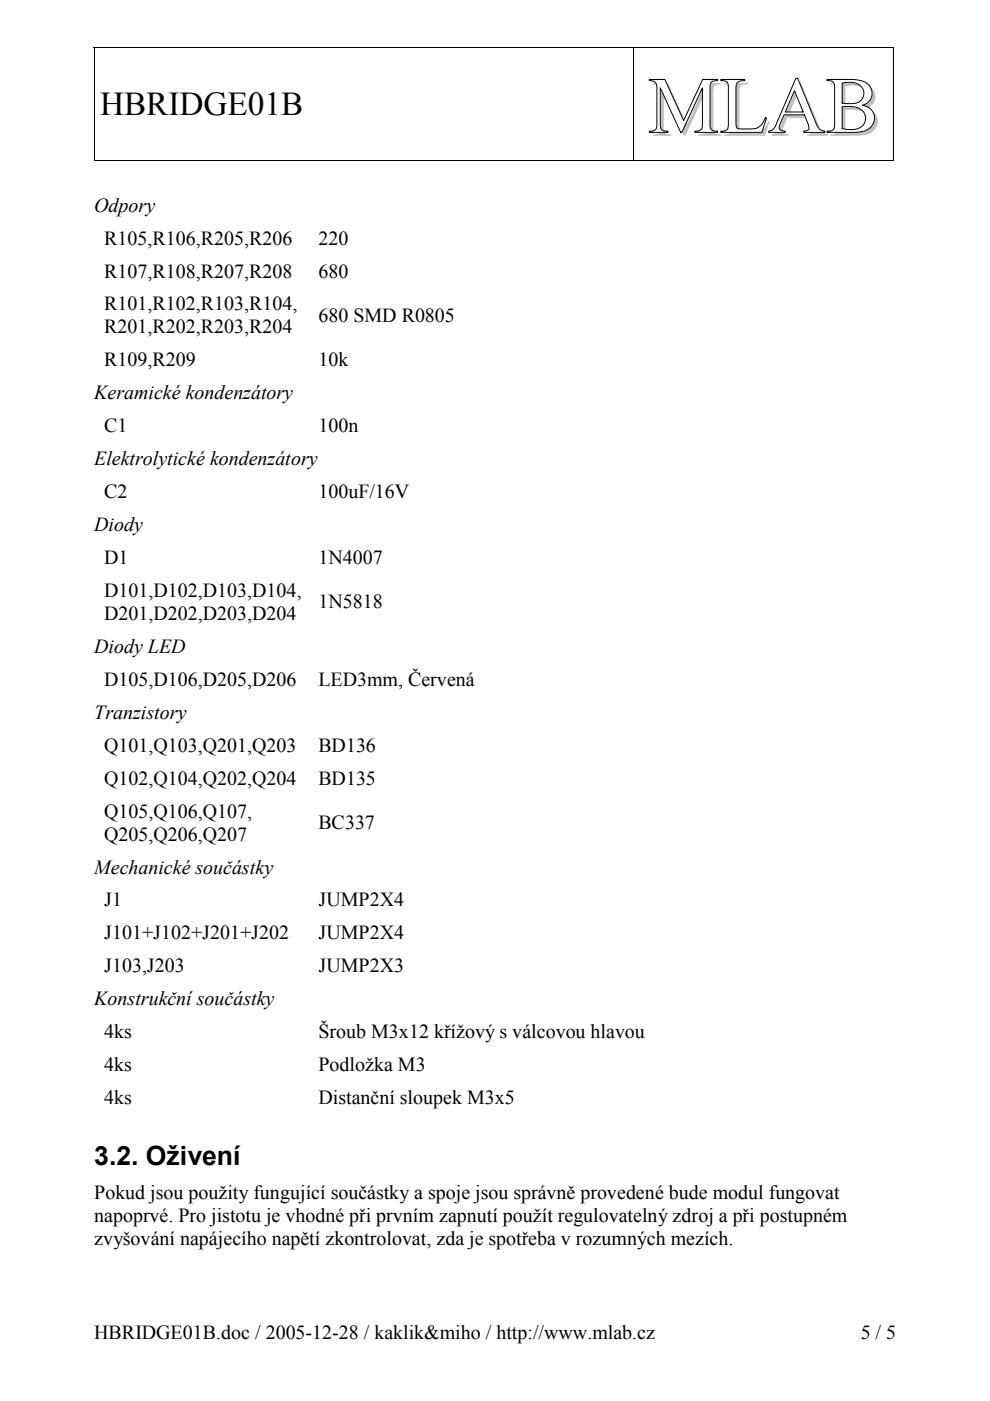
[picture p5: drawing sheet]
<svg xmlns="http://www.w3.org/2000/svg" width="210mm" height="297mm" viewBox="0 0 210 297" stroke-linecap="round" stroke-linejoin="round" font-family="sans-serif">
<defs><g id="words">
<text font-size="16.9" fill="#c0c0c0" x="138.1" y="28.8">MLAB</text>
<text font-size="7.1" x="21.2" y="24.5">HBRIDGE01B</text>
<text font-size="5.6" x="20" y="247.1">3.2. Oživení</text>
<g font-size="4.2">
<text x="20" y="44.9">Odpory</text>
<text x="22.1" y="51.9">R105,R106,R205,R206</text>
<text x="67.5" y="51.9">220</text>
<text x="22.1" y="58.8">R107,R108,R207,R208</text>
<text x="67.5" y="58.8">680</text>
<text x="22.1" y="65.8">R101,R102,R103,R104,</text>
<text x="22.1" y="70.7">R201,R202,R203,R204</text>
<text x="67.5" y="68.2">680 SMD R0805</text>
<text x="22.1" y="77.7">R109,R209</text>
<text x="67.5" y="77.7">10k</text>
<text x="20" y="84.7">Keramické kondenzátory</text>
<text x="22.1" y="91.7">C1</text>
<text x="67.5" y="91.7">100n</text>
<text x="20" y="98.6">Elektrolytické kondenzátory</text>
<text x="22.1" y="105.6">C2</text>
<text x="67.5" y="105.6">100uF/16V</text>
<text x="20" y="112.6">Diody</text>
<text x="22.1" y="119.6">D1</text>
<text x="67.5" y="119.6">1N4007</text>
<text x="22.1" y="126.6">D101,D102,D103,D104,</text>
<text x="22.1" y="131.4">D201,D202,D203,D204</text>
<text x="67.5" y="129">1N5818</text>
<text x="20" y="138.4">Diody LED</text>
<text x="22.1" y="145.4">D105,D106,D205,D206</text>
<text x="67.5" y="145.4">LED3mm, Červená</text>
<text x="20" y="152.4">Tranzistory</text>
<text x="22.1" y="159.4">Q101,Q103,Q201,Q203</text>
<text x="67.5" y="159.4">BD136</text>
<text x="22.1" y="166.4">Q102,Q104,Q202,Q204</text>
<text x="67.5" y="166.4">BD135</text>
<text x="22.1" y="173.4">Q105,Q106,Q107,</text>
<text x="22.1" y="178.2">Q205,Q206,Q207</text>
<text x="67.5" y="175.8">BC337</text>
<text x="20" y="185.2">Mechanické součástky</text>
<text x="22.1" y="192.2">J1</text>
<text x="67.5" y="192.2">JUMP2X4</text>
<text x="22.1" y="199.2">J101+J102+J201+J202</text>
<text x="67.5" y="199.2">JUMP2X4</text>
<text x="22.1" y="206.2">J103,J203</text>
<text x="67.5" y="206.2">JUMP2X3</text>
<text x="20" y="213.1">Konstrukční součástky</text>
<text x="22.1" y="220.1">4ks</text>
<text x="67.5" y="220.1">Šroub M3x12 křížový s válcovou hlavou</text>
<text x="22.1" y="227.1">4ks</text>
<text x="67.5" y="227.1">Podložka M3</text>
<text x="22.1" y="234.1">4ks</text>
<text x="67.5" y="234.1">Distanční sloupek M3x5</text>
<text x="20" y="254.3">Pokud jsou použity fungující součástky a spoje jsou správně provedené bude modul fungovat</text>
<text x="20" y="259.1">napoprvé. Pro jistotu je vhodné při prvním zapnutí použít regulovatelný zdroj a při postupném</text>
<text x="20" y="264">zvyšování napájecího napětí zkontrolovat, zda je spotřeba v rozumných mezích.</text>
<text x="20" y="283.8">HBRIDGE01B.doc / 2005-12-28 / kaklik&amp;miho / http://www.mlab.cz</text>
<text x="182.5" y="283.8">5 / 5</text>
</g>
</g></defs>
<path d="M137.7 16.8h3.3l3.9 8.8 4.1-8.8h3.1v.3a1.21 1.21 0 0 0-1.6 1.3v8.2a1.2 1.2 0 0 0 1.6 1.2v.3h-4.8v-.3a1.18 1.18 0 0 0 1.6-1.3v-7.9l-4.3 9.5h-.3l-4.3-9.5v8a1.2 1.2 0 0 0 1.6 1.2v.3h-3.9v-.3a1.21 1.21 0 0 0 1.6-1.3v-8a1.3 1.3 0 0 0-1.6-1.4z" fill="none" stroke="#000" stroke-width=".21"/>
<g fill="#fff">
<path d="M152.8 16.9h5.1z"/>
<path d="M152.8 16.9l5.1 .1z"/>
<path d="M152.8 17h5.1z"/>
<path d="M152.8 17l5.1 .1z"/>
<path d="M152.8 17.1h5.1z"/>
<path d="M153.2 17.1l4.3 .1z"/>
<path d="M153.5 17.2h3.6z"/>
<path d="M153.8 17.2l3.1 .1z"/>
<path d="M153.9 17.3h2.9z"/>
<path d="M154 17.3h2.7z"/>
<path d="M154 17.3l2.6 .1z"/>
<path d="M154.1 17.4h2.4z"/>
<path d="M154.1 17.4l2.4 .1z"/>
<path d="M154.2 17.5h2.2z"/>
<path d="M154.3 17.5l2 .1z"/>
<path d="M154.3 17.6h2z"/>
<path d="M154.3 17.6l2 .1z"/>
<path d="M154.3 17.7h2z"/>
<path d="M154.3 17.7l1.9 .1z"/>
<path d="M154.3 17.8h1.9z"/>
<path d="M154.3 17.8l1.9 .1z"/>
<path d="M154.3 17.9h1.8z"/>
<path d="M154.4 17.9l1.7 .1z"/>
<path d="M154.4 18h1.7z"/>
<path d="M154.4 18l1.7 .1z"/>
<path d="M154.4 18.1h1.7z"/>
<path d="M154.4 18.1l1.7 .1z"/>
<path d="M154.4 18.2h1.7z"/>
<path d="M154.4 18.2l1.7 .1z"/>
<path d="M154.4 18.3h1.7z"/>
<path d="M154.4 18.3l1.7 .1z"/>
<path d="M154.4 18.4h1.7z"/>
<path d="M154.4 18.4h1.6z"/>
<path d="M154.4 18.4l1.6 .1z"/>
<path d="M154.4 18.5h1.6z"/>
<path d="M154.4 18.5l1.6 .1z"/>
<path d="M154.4 18.6h1.6z"/>
<path d="M154.4 18.6l1.6 .1z"/>
<path d="M154.4 18.7h1.6z"/>
<path d="M154.4 18.7l1.6 .1z"/>
<path d="M154.4 18.8h1.6z"/>
<path d="M154.4 18.8l1.6 .1z"/>
<path d="M154.4 18.9h1.6z"/>
<path d="M154.4 18.9l1.6 .1z"/>
<path d="M154.4 19h1.6z"/>
<path d="M154.4 19l1.6 .1z"/>
<path d="M154.4 19.1h1.6z"/>
<path d="M154.4 19.1l1.6 .1z"/>
<path d="M154.4 19.2h1.6z"/>
<path d="M154.4 19.2l1.6 .1z"/>
<path d="M154.4 19.3h1.6z"/>
<path d="M154.4 19.3l1.6 .1z"/>
<path d="M154.4 19.4h1.6z"/>
<path d="M154.4 19.4l1.6 .1z"/>
<path d="M154.4 19.5h1.6z"/>
<path d="M154.4 19.5l1.6 .1z"/>
<path d="M154.4 19.6h1.6z"/>
<path d="M154.4 19.6l1.6 .1z"/>
<path d="M154.4 19.7h1.6z"/>
<path d="M154.4 19.7l1.6 .1z"/>
<path d="M154.4 19.8h1.6z"/>
<path d="M154.4 19.8l1.6 .1z"/>
<path d="M154.4 19.9h1.6z"/>
<path d="M154.4 19.9l1.6 .1z"/>
<path d="M154.4 20h1.6z"/>
<path d="M154.4 20l1.6 .1z"/>
<path d="M154.4 20.1h1.6z"/>
<path d="M154.4 20.1l1.6 .1z"/>
<path d="M154.4 20.2h1.6z"/>
<path d="M154.4 20.2l1.6 .1z"/>
<path d="M154.4 20.3h1.6z"/>
<path d="M154.4 20.3l1.6 .1z"/>
<path d="M154.4 20.4h1.6z"/>
<path d="M154.4 20.4l1.6 .1z"/>
<path d="M154.4 20.5h1.6z"/>
<path d="M154.4 20.5l1.6 .1z"/>
<path d="M154.4 20.6h1.6z"/>
<path d="M154.4 20.6l1.6 .1z"/>
<path d="M154.4 20.7h1.6z"/>
<path d="M154.4 20.7l1.6 .1z"/>
<path d="M154.4 20.8h1.6z"/>
<path d="M154.4 20.8l1.6 .1z"/>
<path d="M154.4 20.9h1.6z"/>
<path d="M154.4 20.9l1.6 .1z"/>
<path d="M154.4 21h1.6z"/>
<path d="M154.4 21l1.6 .1z"/>
<path d="M154.4 21.1h1.6z"/>
<path d="M154.4 21.1l1.6 .1z"/>
<path d="M154.4 21.2h1.6z"/>
<path d="M154.4 21.2l1.6 .1z"/>
<path d="M154.4 21.3h1.6z"/>
<path d="M154.4 21.3l1.6 .1z"/>
<path d="M154.4 21.4h1.6z"/>
<path d="M154.4 21.4l1.6 .1z"/>
<path d="M154.4 21.5h1.6z"/>
<path d="M154.4 21.5l1.6 .1z"/>
<path d="M154.4 21.6h1.6z"/>
<path d="M154.4 21.6l1.6 .1z"/>
<path d="M154.4 21.7h1.6z"/>
<path d="M154.4 21.7l1.6 .1z"/>
<path d="M154.4 21.8h1.6z"/>
<path d="M154.4 21.8l1.6 .1z"/>
<path d="M154.4 21.9h1.6z"/>
<path d="M154.4 21.9l1.6 .1z"/>
<path d="M154.4 22h1.6z"/>
<path d="M154.4 22l1.6 .1z"/>
<path d="M154.4 22.1h1.6z"/>
<path d="M154.4 22.1l1.6 .1z"/>
<path d="M154.4 22.2h1.6z"/>
<path d="M154.4 22.2l1.6 .1z"/>
<path d="M154.4 22.3h1.6z"/>
<path d="M154.4 22.3l1.6 .1z"/>
<path d="M154.4 22.4h1.6z"/>
<path d="M154.4 22.4l1.6 .1z"/>
<path d="M154.4 22.5h1.6z"/>
<path d="M154.4 22.5l1.6 .1z"/>
<path d="M154.4 22.6h1.6z"/>
<path d="M154.4 22.6l1.6 .1z"/>
<path d="M154.4 22.7h1.6z"/>
<path d="M154.4 22.7l1.6 .1z"/>
<path d="M154.4 22.8h1.6z"/>
<path d="M154.4 22.8l1.6 .1z"/>
<path d="M154.4 22.9h1.6z"/>
<path d="M154.4 22.9l1.6 .1z"/>
<path d="M154.4 23h1.6z"/>
<path d="M154.4 23l1.6 .1z"/>
<path d="M154.4 23.1h1.6z"/>
<path d="M154.4 23.1l1.6 .1z"/>
<path d="M154.4 23.2h1.6z"/>
<path d="M154.4 23.2l1.6 .1z"/>
<path d="M154.4 23.3h1.6z"/>
<path d="M154.4 23.3l1.6 .1z"/>
<path d="M154.4 23.4h1.6z"/>
<path d="M154.4 23.4l1.6 .1z"/>
<path d="M154.4 23.5h1.6z"/>
<path d="M154.4 23.5l1.6 .1z"/>
<path d="M154.4 23.6h1.6z"/>
<path d="M154.4 23.6l1.6 .1z"/>
<path d="M154.4 23.7h1.6z"/>
<path d="M154.4 23.7l1.6 .1z"/>
<path d="M154.4 23.8h1.6z"/>
<path d="M154.4 23.8l1.6 .1z"/>
<path d="M154.4 23.9h1.6z"/>
<path d="M154.4 23.9l1.6 .1z"/>
<path d="M154.4 24h1.6z"/>
<path d="M154.4 24l1.6 .1z"/>
<path d="M154.4 24.1h1.6z"/>
<path d="M154.4 24.1l1.6 .1z"/>
<path d="M154.4 24.2h1.6z"/>
<path d="M154.4 24.2l1.6 .1z"/>
<path d="M154.4 24.3h1.6z"/>
<path d="M154.4 24.3l1.6 .1z"/>
<path d="M154.4 24.4h1.6z"/>
<path d="M154.4 24.4l1.6 .1z"/>
<path d="M154.4 24.5h1.6z"/>
<path d="M154.4 24.5l1.6 .1z"/>
<path d="M154.4 24.6h1.6z"/>
<path d="M154.4 24.6l1.6 .1z"/>
<path d="M154.4 24.7h1.6z"/>
<path d="M154.4 24.7l1.6 .1z"/>
<path d="M154.4 24.8h1.6z"/>
<path d="M154.4 24.8l1.6 .1z"/>
<path d="M154.4 24.9h1.6z"/>
<path d="M154.4 24.9l1.6 .1z"/>
<path d="M154.4 25h1.6z"/>
<path d="M154.4 25l1.6 .1z"/>
<path d="M162.3 25l.2 .1z"/>
<path d="M154.4 25.1h1.6z"/>
<path d="M162.2 25.1h.3z"/>
<path d="M154.4 25.1l1.6 .1z"/>
<path d="M162.2 25.1l.3 .1z"/>
<path d="M154.4 25.2h1.6z"/>
<path d="M162.2 25.2h.3z"/>
<path d="M154.4 25.2l1.6 .1z"/>
<path d="M162.2 25.2l.3 .1z"/>
<path d="M154.4 25.3h1.6z"/>
<path d="M162.1 25.3h.3z"/>
<path d="M154.4 25.3l1.6 .1z"/>
<path d="M162.1 25.3l.3 .1z"/>
<path d="M154.4 25.4h1.6z"/>
<path d="M162.1 25.4h.3z"/>
<path d="M154.4 25.4l1.6 .1z"/>
<path d="M162.1 25.4l.3 .1z"/>
<path d="M154.4 25.5h1.6z"/>
<path d="M162.1 25.5h.3z"/>
<path d="M162.1 25.5h.2z"/>
<path d="M154.4 25.5l1.6 .1z"/>
<path d="M162 25.5l.3 .1z"/>
<path d="M154.4 25.6h1.6z"/>
<path d="M162 25.6h.3z"/>
<path d="M154.4 25.6l1.6 .1z"/>
<path d="M162 25.6l.3 .1z"/>
<path d="M154.4 25.7h1.6z"/>
<path d="M162 25.7h.3z"/>
<path d="M154.4 25.7l1.6 .1z"/>
<path d="M161.9 25.7l.4 .1z"/>
<path d="M154.4 25.8h1.6z"/>
<path d="M161.9 25.8h.4z"/>
<path d="M154.4 25.8l1.6 .1z"/>
<path d="M161.9 25.8l.4 .1z"/>
<path d="M154.4 25.9h1.6z"/>
<path d="M161.8 25.9h.5z"/>
<path d="M154.4 25.9l1.6 .1z"/>
<path d="M161.8 25.9l.4 .1z"/>
<path d="M154.4 26h1.6z"/>
<path d="M161.8 26h.4z"/>
<path d="M154.4 26l1.6 .1z"/>
<path d="M161.8 26l.4 .1z"/>
<path d="M154.4 26.1h1.6z"/>
<path d="M161.8 26.1h.4z"/>
<path d="M161.7 26.1h.5z"/>
<path d="M154.4 26.1l1.6 .1z"/>
<path d="M161.7 26.1l.5 .1z"/>
<path d="M154.4 26.2h1.6z"/>
<path d="M161.7 26.2h.4z"/>
<path d="M154.4 26.2l1.6 .1z"/>
<path d="M161.6 26.2l.5 .1z"/>
<path d="M154.4 26.3h1.6z"/>
<path d="M161.6 26.3h.5z"/>
<path d="M154.4 26.3l1.6 .1z"/>
<path d="M161.6 26.3l.5 .1z"/>
<path d="M154.4 26.4h1.6z"/>
<path d="M161.5 26.4h.6z"/>
<path d="M154.4 26.4l1.6 .1z"/>
<path d="M161.5 26.4l.6 .1z"/>
<path d="M154.4 26.5h1.6z"/>
<path d="M161.5 26.5h.6z"/>
<path d="M154.4 26.5l1.7 .1z"/>
<path d="M161.4 26.5l.7 .1z"/>
<path d="M154.4 26.6h1.7z"/>
<path d="M161.4 26.6h.7z"/>
<path d="M161.3 26.6h.7z"/>
<path d="M154.4 26.6l1.7 .1z"/>
<path d="M161.2 26.6l.8 .1z"/>
<path d="M154.4 26.7h1.7z"/>
<path d="M161.2 26.7h.8z"/>
<path d="M154.4 26.7l1.7 .1z"/>
<path d="M161.2 26.7l.8 .1z"/>
<path d="M154.4 26.8h1.7z"/>
<path d="M161.1 26.8h.9z"/>
<path d="M154.4 26.8l1.7 .1z"/>
<path d="M161 26.8l1 .1z"/>
<path d="M154.4 26.9h1.7z"/>
<path d="M161 26.9h.9z"/>
<path d="M154.4 26.9l1.8 .1z"/>
<path d="M160.9 26.9l1 .1z"/>
<path d="M154.4 27h1.8z"/>
<path d="M160.8 27h1.1z"/>
<path d="M154.4 27l1.8 .1z"/>
<path d="M160.7 27l1.2 .1z"/>
<path d="M154.3 27.1h1.9z"/>
<path d="M160.7 27.1h1.2z"/>
<path d="M154.3 27.1l2 .1z"/>
<path d="M160.6 27.1l1.2 .1z"/>
<path d="M154.3 27.2h2z"/>
<path d="M160.5 27.2h1.3z"/>
<path d="M160.4 27.2h1.4z"/>
<path d="M154.3 27.2l2.1 .1z"/>
<path d="M160.2 27.2l1.6 .1z"/>
<path d="M154.3 27.3h2.2z"/>
<path d="M160.1 27.3h1.7z"/>
<path d="M154.3 27.3l2.3 .1z"/>
<path d="M159.7 27.3l2.1 .1z"/>
<path d="M154.3 27.4h7.5z"/>
<path d="M154.2 27.4l7.6 .1z"/>
<path d="M154.2 27.5h7.6z"/>
<path d="M154.2 27.5h7.5z"/>
<path d="M154.1 27.5l7.6 .1z"/>
<path d="M154.1 27.6h7.6z"/>
<path d="M154 27.6l7.7 .1z"/>
<path d="M153.9 27.7h7.8z"/>
<path d="M153.8 27.7h7.9z"/>
<path d="M153.7 27.7l8 .1z"/>
<path d="M153.6 27.8h8z"/>
<path d="M152.8 27.8l8.8 .1z"/>
<path d="M152.8 27.9h8.8z"/>
<path d="M152.8 27.9l8.8 .1z"/>
<path d="M152.8 28h8.8z"/>
<path d="M152.8 28l8.7 .1z"/>
</g>
<path d="M152.8 16.8h5.1v.3a1.43 1.43 0 0 0-1.9 1.4v7.9l.2 .6 .3 .3h.4h2.3a2.98 2.98 0 0 0 3.1-2.3h.2l-1 3.1h-8.7v-.3a1.18 1.18 0 0 0 1.6-1.3v-8.2a1.2 1.2 0 0 0-1.6-1.2z" fill="none" stroke="#000" stroke-width=".21"/>
<g fill="#fff">
<path d="M168.7 16.6l.4 .1z"/>
<path d="M168.7 16.7h.4z"/>
<path d="M168.7 16.7h.5z"/>
<path d="M168.7 16.7l.5 .1z"/>
<path d="M168.7 16.8h.5z"/>
<path d="M168.7 16.8l.5 .1z"/>
<path d="M168.6 16.9h.6z"/>
<path d="M168.6 16.9l.6 .1z"/>
<path d="M168.6 17h.6z"/>
<path d="M168.6 17h.7z"/>
<path d="M168.6 17l.7 .1z"/>
<path d="M168.5 17.1h.8z"/>
<path d="M168.5 17.1l.8 .1z"/>
<path d="M168.5 17.2h.8z"/>
<path d="M168.5 17.2l.9 .1z"/>
<path d="M168.5 17.3h.9z"/>
<path d="M168.4 17.3h1z"/>
<path d="M168.4 17.3l1 .1z"/>
<path d="M168.4 17.4h1z"/>
<path d="M168.4 17.4l1.1 .1z"/>
<path d="M168.4 17.5h1.1z"/>
<path d="M168.4 17.5l1.1 .1z"/>
<path d="M168.3 17.6h1.2z"/>
<path d="M168.3 17.6l1.2 .1z"/>
<path d="M168.3 17.7h1.2z"/>
<path d="M168.3 17.7l1.3 .1z"/>
<path d="M168.2 17.8h1.4z"/>
<path d="M168.2 17.8l1.4 .1z"/>
<path d="M168.2 17.9h1.4z"/>
<path d="M168.2 17.9l1.5 .1z"/>
<path d="M168.1 18h1.6z"/>
<path d="M168.1 18l1.6 .1z"/>
<path d="M168.1 18.1h1.6z"/>
<path d="M168.1 18.1l1.7 .1z"/>
<path d="M168.1 18.2h1.7z"/>
<path d="M168.1 18.2l1.7 .1z"/>
<path d="M168 18.3h1.8z"/>
<path d="M168 18.3l1.8 .1z"/>
<path d="M168 18.4h1.8z"/>
<path d="M168 18.4l1.9 .1z"/>
<path d="M167.9 18.5h2z"/>
<path d="M167.9 18.5l2 .1z"/>
<path d="M167.9 18.6h2z"/>
<path d="M167.9 18.6l2.1 .1z"/>
<path d="M167.9 18.7h2.1z"/>
<path d="M167.9 18.7l2.1 .1z"/>
<path d="M167.8 18.8h2.2z"/>
<path d="M167.8 18.8l2.2 .1z"/>
<path d="M167.8 18.9h2.3z"/>
<path d="M167.8 18.9l2.3 .1z"/>
<path d="M167.7 19h2.4z"/>
<path d="M167.7 19l2.4 .1z"/>
<path d="M167.7 19.1h2.4z"/>
<path d="M167.7 19.1l2.4 .1z"/>
<path d="M167.6 19.2h2.6z"/>
<path d="M167.6 19.2l2.6 .1z"/>
<path d="M167.6 19.3h2.6z"/>
<path d="M167.6 19.3l.8 .1z"/>
<path d="M168.5 19.3l1.7 .1z"/>
<path d="M167.6 19.4h.8z"/>
<path d="M168.5 19.4h1.8z"/>
<path d="M167.6 19.4l.8 .1z"/>
<path d="M168.5 19.4l1.8 .1z"/>
<path d="M167.5 19.5h.9z"/>
<path d="M168.5 19.5h1.8z"/>
<path d="M167.5 19.5h.8z"/>
<path d="M167.5 19.5l.8 .1z"/>
<path d="M168.6 19.5l1.7 .1z"/>
<path d="M167.5 19.6h.8z"/>
<path d="M168.6 19.6h1.7z"/>
<path d="M167.5 19.6l.8 .1z"/>
<path d="M168.6 19.6l1.7 .1z"/>
<path d="M167.4 19.7h.9z"/>
<path d="M168.6 19.7h1.7z"/>
<path d="M167.4 19.7h.8z"/>
<path d="M168.7 19.7h1.7z"/>
<path d="M167.4 19.7l.8 .1z"/>
<path d="M168.7 19.7l1.7 .1z"/>
<path d="M167.4 19.8h.8z"/>
<path d="M168.7 19.8h1.7z"/>
<path d="M167.4 19.8l.8 .1z"/>
<path d="M168.7 19.8l1.7 .1z"/>
<path d="M167.3 19.9h.9z"/>
<path d="M168.7 19.9h1.8z"/>
<path d="M167.3 19.9l.8 .1z"/>
<path d="M168.7 19.9l1.8 .1z"/>
<path d="M167.3 20h.8z"/>
<path d="M168.7 20h1.8z"/>
<path d="M167.3 20l.8 .1z"/>
<path d="M168.8 20l1.7 .1z"/>
<path d="M167.3 20.1h.8z"/>
<path d="M168.8 20.1h1.8z"/>
<path d="M167.3 20.1l.8 .1z"/>
<path d="M168.8 20.1l1.8 .1z"/>
<path d="M167.2 20.2h.9z"/>
<path d="M168.8 20.2h1.8z"/>
<path d="M167.2 20.2l.8 .1z"/>
<path d="M168.8 20.2l1.8 .1z"/>
<path d="M167.2 20.3h.8z"/>
<path d="M168.9 20.3h1.7z"/>
<path d="M167.1 20.3l.9 .1z"/>
<path d="M168.9 20.3l1.7 .1z"/>
<path d="M167.1 20.4h.8z"/>
<path d="M168.9 20.4h1.7z"/>
<path d="M167.1 20.4l.8 .1z"/>
<path d="M169 20.4l1.7 .1z"/>
<path d="M167.1 20.5h.8z"/>
<path d="M169 20.5h1.7z"/>
<path d="M167.1 20.5l.8 .1z"/>
<path d="M169 20.5l1.7 .1z"/>
<path d="M167 20.6h.9z"/>
<path d="M169 20.6h1.7z"/>
<path d="M167 20.6l.9 .1z"/>
<path d="M169 20.6l1.8 .1z"/>
<path d="M167 20.7h.8z"/>
<path d="M169 20.7h1.8z"/>
<path d="M167 20.7l.8 .1z"/>
<path d="M169 20.7l1.8 .1z"/>
<path d="M167 20.8h.8z"/>
<path d="M169.1 20.8h1.7z"/>
<path d="M169.1 20.8h1.8z"/>
<path d="M166.9 20.8l.9 .1z"/>
<path d="M169.1 20.8l1.8 .1z"/>
<path d="M166.9 20.9h.8z"/>
<path d="M169.1 20.9h1.8z"/>
<path d="M166.9 20.9l.8 .1z"/>
<path d="M169.1 20.9l1.8 .1z"/>
<path d="M166.9 21h.8z"/>
<path d="M169.2 21h1.7z"/>
<path d="M166.9 21l.8 .1z"/>
<path d="M169.2 21l1.7 .1z"/>
<path d="M166.8 21.1h.9z"/>
<path d="M169.2 21.1h1.7z"/>
<path d="M166.8 21.1h.8z"/>
<path d="M166.8 21.1l.8 .1z"/>
<path d="M169.2 21.1l1.8 .1z"/>
<path d="M166.8 21.2h.8z"/>
<path d="M169.2 21.2h1.8z"/>
<path d="M166.8 21.2l.8 .1z"/>
<path d="M169.2 21.2l1.8 .1z"/>
<path d="M166.8 21.3h.8z"/>
<path d="M169.3 21.3h1.7z"/>
<path d="M166.8 21.3l.8 .1z"/>
<path d="M169.3 21.3l1.7 .1z"/>
<path d="M166.7 21.4h.9z"/>
<path d="M169.3 21.4h1.8z"/>
<path d="M166.7 21.4h.8z"/>
<path d="M166.7 21.4l.8 .1z"/>
<path d="M169.3 21.4l1.8 .1z"/>
<path d="M166.7 21.5h.8z"/>
<path d="M169.4 21.5h1.7z"/>
<path d="M166.7 21.5l.8 .1z"/>
<path d="M169.4 21.5l1.7 .1z"/>
<path d="M166.6 21.6h.8z"/>
<path d="M169.4 21.6h1.8z"/>
<path d="M166.6 21.6l.8 .1z"/>
<path d="M169.4 21.6l1.8 .1z"/>
<path d="M166.6 21.7h.8z"/>
<path d="M169.4 21.7h1.8z"/>
<path d="M169.5 21.7h1.7z"/>
<path d="M166.5 21.7l.9 .1z"/>
<path d="M169.5 21.7l1.7 .1z"/>
<path d="M166.5 21.8h.8z"/>
<path d="M169.5 21.8h1.7z"/>
<path d="M166.5 21.8l.8 .1z"/>
<path d="M169.5 21.8l1.7 .1z"/>
<path d="M166.5 21.9h.8z"/>
<path d="M169.5 21.9h1.8z"/>
<path d="M166.5 21.9l.8 .1z"/>
<path d="M169.5 21.9l1.8 .1z"/>
<path d="M166.5 22h.8z"/>
<path d="M169.6 22h1.7z"/>
<path d="M166.4 22l.9 .1z"/>
<path d="M169.6 22l1.7 .1z"/>
<path d="M166.4 22.1h.8z"/>
<path d="M169.6 22.1h1.8z"/>
<path d="M166.4 22.1l.8 .1z"/>
<path d="M169.6 22.1l1.8 .1z"/>
<path d="M166.4 22.2h.8z"/>
<path d="M169.6 22.2h1.8z"/>
<path d="M169.7 22.2h1.7z"/>
<path d="M166.3 22.2l.8 .1z"/>
<path d="M169.7 22.2l1.7 .1z"/>
<path d="M166.3 22.3h.8z"/>
<path d="M169.7 22.3h1.7z"/>
<path d="M166.3 22.3l.8 .1z"/>
<path d="M169.7 22.3l1.7 .1z"/>
<path d="M166.3 22.4h.8z"/>
<path d="M169.7 22.4h1.8z"/>
<path d="M166.3 22.4l.8 .1z"/>
<path d="M169.8 22.4l1.7 .1z"/>
<path d="M166.2 22.5h.8z"/>
<path d="M169.8 22.5h1.7z"/>
<path d="M166.2 22.5l.8 .1z"/>
<path d="M169.8 22.5l1.7 .1z"/>
<path d="M166.2 22.6h.8z"/>
<path d="M169.8 22.6h1.8z"/>
<path d="M166.2 22.6l.8 .1z"/>
<path d="M169.8 22.6l1.8 .1z"/>
<path d="M166.2 22.7h.8z"/>
<path d="M169.8 22.7h1.8z"/>
<path d="M166.2 22.7l.8 .1z"/>
<path d="M169.9 22.7l1.7 .1z"/>
<path d="M166.1 22.8h.8z"/>
<path d="M169.9 22.8h1.7z"/>
<path d="M169.9 22.8h1.8z"/>
<path d="M166.1 22.8l.8 .1z"/>
<path d="M169.9 22.8l1.8 .1z"/>
<path d="M166.1 22.9h.8z"/>
<path d="M169.9 22.9h1.8z"/>
<path d="M166 22.9l.9 .1z"/>
<path d="M170 22.9l1.7 .1z"/>
<path d="M166 23h.8z"/>
<path d="M170 23h1.7z"/>
<path d="M166 23l.8 .1z"/>
<path d="M170 23l1.7 .1z"/>
<path d="M166 23.1h.8z"/>
<path d="M170 23.1h1.7z"/>
<path d="M170 23.1h1.8z"/>
<path d="M165.9 23.1l.9 .1z"/>
<path d="M170.1 23.1l1.7 .1z"/>
<path d="M165.9 23.2h.9z"/>
<path d="M170.1 23.2h1.7z"/>
<path d="M165.9 23.2l.9 .1z"/>
<path d="M170.1 23.2l1.7 .1z"/>
<path d="M165.9 23.3h.8z"/>
<path d="M170.1 23.3h1.7z"/>
<path d="M170.1 23.3h1.8z"/>
<path d="M165.9 23.3l.8 .1z"/>
<path d="M170.1 23.3l1.8 .1z"/>
<path d="M165.9 23.4h.8z"/>
<path d="M170.1 23.4h1.8z"/>
<path d="M165.8 23.4l.8 .1z"/>
<path d="M170.2 23.4l1.7 .1z"/>
<path d="M165.8 23.5h.8z"/>
<path d="M170.2 23.5h1.7z"/>
<path d="M165.8 23.5l.8 .1z"/>
<path d="M170.2 23.5l1.8 .1z"/>
<path d="M165.8 23.6h.8z"/>
<path d="M170.2 23.6h1.8z"/>
<path d="M165.7 23.6l.8 .1z"/>
<path d="M170.3 23.6l1.7 .1z"/>
<path d="M165.7 23.7h.8z"/>
<path d="M170.3 23.7h1.7z"/>
<path d="M165.7 23.7l.8 .1z"/>
<path d="M170.3 23.7l1.7 .1z"/>
<path d="M165.7 23.8h6.3z"/>
<path d="M165.7 23.8l6.4 .1z"/>
<path d="M165.7 23.9h6.4z"/>
<path d="M165.6 23.9l6.5 .1z"/>
<path d="M165.6 24h6.5z"/>
<path d="M165.6 24l6.6 .1z"/>
<path d="M165.6 24.1h6.6z"/>
<path d="M165.5 24.1l6.7 .1z"/>
<path d="M165.5 24.2h6.7z"/>
<path d="M165.5 24.2l6.8 .1z"/>
<path d="M165.5 24.3h6.8z"/>
<path d="M165.4 24.3l6.9 .1z"/>
<path d="M165.4 24.4h.8z"/>
<path d="M170.6 24.4h1.7z"/>
<path d="M165.4 24.4l.8 .1z"/>
<path d="M170.6 24.4l1.7 .1z"/>
<path d="M165.4 24.5h.8z"/>
<path d="M170.6 24.5h1.7z"/>
<path d="M165.4 24.5l.8 .1z"/>
<path d="M170.6 24.5l1.8 .1z"/>
<path d="M165.4 24.6h.8z"/>
<path d="M170.6 24.6h1.8z"/>
<path d="M165.3 24.6l.8 .1z"/>
<path d="M170.6 24.6l1.8 .1z"/>
<path d="M165.3 24.7h.8z"/>
<path d="M170.7 24.7h1.7z"/>
<path d="M165.3 24.7l.8 .1z"/>
<path d="M170.7 24.7l1.8 .1z"/>
<path d="M165.3 24.8h.8z"/>
<path d="M170.7 24.8h1.8z"/>
<path d="M165.2 24.8l.8 .1z"/>
<path d="M170.7 24.8l1.8 .1z"/>
<path d="M165.2 24.9h.8z"/>
<path d="M170.8 24.9h1.7z"/>
<path d="M165.2 24.9l.8 .1z"/>
<path d="M170.8 24.9l1.7 .1z"/>
<path d="M165.2 25h.8z"/>
<path d="M170.8 25h1.8z"/>
<path d="M165.2 25h.7z"/>
<path d="M165.1 25l.8 .1z"/>
<path d="M170.8 25l1.8 .1z"/>
<path d="M165.1 25.1h.8z"/>
<path d="M170.9 25.1h1.7z"/>
<path d="M165.1 25.1l.8 .1z"/>
<path d="M170.9 25.1l1.7 .1z"/>
<path d="M165.1 25.2h.8z"/>
<path d="M170.9 25.2h1.7z"/>
<path d="M165.1 25.2l.8 .1z"/>
<path d="M170.9 25.2l1.7 .1z"/>
<path d="M165.1 25.3h.8z"/>
<path d="M170.9 25.3h1.7z"/>
<path d="M165.1 25.3h.7z"/>
<path d="M170.9 25.3h1.8z"/>
<path d="M165 25.3l.8 .1z"/>
<path d="M170.9 25.3l1.8 .1z"/>
<path d="M165 25.4h.8z"/>
<path d="M170.9 25.4h1.8z"/>
<path d="M165 25.4l.8 .1z"/>
<path d="M171 25.4l1.7 .1z"/>
<path d="M165 25.5h.8z"/>
<path d="M171 25.5h1.8z"/>
<path d="M164.9 25.5h.8z"/>
<path d="M164.9 25.5l.8 .1z"/>
<path d="M171 25.5l1.8 .1z"/>
<path d="M164.9 25.6h.8z"/>
<path d="M171 25.6h1.8z"/>
<path d="M164.9 25.6l.8 .1z"/>
<path d="M171.1 25.6l1.7 .1z"/>
<path d="M164.9 25.7h.8z"/>
<path d="M171.1 25.7h1.7z"/>
<path d="M164.8 25.7l.9 .1z"/>
<path d="M171.1 25.7l1.7 .1z"/>
<path d="M164.8 25.8h.9z"/>
<path d="M171.1 25.8h1.7z"/>
<path d="M164.8 25.8h.8z"/>
<path d="M171.1 25.8h1.8z"/>
<path d="M164.8 25.8l.8 .1z"/>
<path d="M171.2 25.8l1.7 .1z"/>
<path d="M164.8 25.9h.8z"/>
<path d="M171.2 25.9h1.7z"/>
<path d="M164.8 25.9l.8 .1z"/>
<path d="M171.2 25.9l1.7 .1z"/>
<path d="M164.8 26h.7z"/>
<path d="M171.2 26h1.7z"/>
<path d="M164.7 26l.8 .1z"/>
<path d="M171.2 26l1.8 .1z"/>
<path d="M164.7 26.1h.8z"/>
<path d="M171.2 26.1h1.8z"/>
<path d="M164.7 26.1l.8 .1z"/>
<path d="M171.3 26.1l1.7 .1z"/>
<path d="M164.7 26.2h.7z"/>
<path d="M171.3 26.2h1.7z"/>
<path d="M164.6 26.2l.8 .1z"/>
<path d="M171.3 26.2l1.8 .1z"/>
<path d="M164.6 26.3h.8z"/>
<path d="M171.3 26.3h1.8z"/>
<path d="M164.6 26.3l.8 .1z"/>
<path d="M171.4 26.3l1.7 .1z"/>
<path d="M164.6 26.4h.8z"/>
<path d="M171.4 26.4h1.7z"/>
<path d="M164.5 26.4h.9z"/>
<path d="M164.5 26.4l.9 .1z"/>
<path d="M171.4 26.4l1.7 .1z"/>
<path d="M164.5 26.5h.9z"/>
<path d="M171.4 26.5h1.7z"/>
<path d="M164.5 26.5l.8 .1z"/>
<path d="M171.4 26.5l1.8 .1z"/>
<path d="M164.5 26.6h.8z"/>
<path d="M171.4 26.6h1.8z"/>
<path d="M164.5 26.6l.8 .1z"/>
<path d="M171.4 26.6l1.8 .1z"/>
<path d="M164.4 26.7h.9z"/>
<path d="M171.4 26.7h1.9z"/>
<path d="M164.4 26.7l.9 .1z"/>
<path d="M171.4 26.7l1.9 .1z"/>
<path d="M164.4 26.8h.9z"/>
<path d="M171.4 26.8h1.9z"/>
<path d="M164.4 26.8l.8 .1z"/>
<path d="M171.5 26.8l1.9 .1z"/>
<path d="M164.3 26.9h.9z"/>
<path d="M171.5 26.9h1.9z"/>
<path d="M164.3 26.9l.9 .1z"/>
<path d="M171.5 26.9l1.9 .1z"/>
<path d="M164.3 27h.9z"/>
<path d="M171.5 27h1.9z"/>
<path d="M164.3 27l.9 .1z"/>
<path d="M171.5 27l2 .1z"/>
<path d="M164.2 27.1h1z"/>
<path d="M171.5 27.1h2z"/>
<path d="M164.2 27.1l1 .1z"/>
<path d="M171.5 27.1l2 .1z"/>
<path d="M164.2 27.2h1z"/>
<path d="M171.5 27.2h2.1z"/>
<path d="M164.1 27.2h1.1z"/>
<path d="M164.1 27.2l1.1 .1z"/>
<path d="M171.5 27.2l2.1 .1z"/>
<path d="M164 27.3h1.2z"/>
<path d="M171.5 27.3h2.2z"/>
<path d="M164 27.3l1.3 .1z"/>
<path d="M171.5 27.3l2.2 .1z"/>
<path d="M164 27.4h1.3z"/>
<path d="M171.5 27.4h2.2z"/>
<path d="M164 27.4l1.3 .1z"/>
<path d="M171.5 27.4l2.2 .1z"/>
<path d="M163.9 27.5h1.5z"/>
<path d="M171.4 27.5h2.4z"/>
<path d="M171.4 27.5h2.5z"/>
<path d="M163.8 27.5l1.6 .1z"/>
<path d="M171.4 27.5l2.5 .1z"/>
<path d="M163.8 27.6h1.6z"/>
<path d="M171.3 27.6h2.7z"/>
<path d="M163.7 27.6l1.8 .1z"/>
<path d="M171.3 27.6l2.8 .1z"/>
<path d="M163.6 27.7h2z"/>
<path d="M171.2 27.7h3z"/>
<path d="M163.5 27.7h2.2z"/>
<path d="M163.3 27.7l2.5 .1z"/>
<path d="M170.9 27.7l3.6 .1z"/>
<path d="M163.1 27.8h3z"/>
<path d="M170.7 27.8h4.1z"/>
<path d="M163 27.8l3.5 .1z"/>
<path d="M170.4 27.8l4.5 .1z"/>
<path d="M163 27.9h3.5z"/>
<path d="M170.4 27.9h4.5z"/>
<path d="M163 27.9l3.5 .1z"/>
<path d="M170.4 27.9l4.5 .1z"/>
<path d="M163 28h3.5z"/>
<path d="M170.4 28h4.5z"/>
<path d="M163 28l3.5 .1z"/>
<path d="M170.4 28l4.5 .1z"/>
</g>
<path d="M168.4 19.2l1.9 4.5h-3.8zM168.7 16.6h.4l4 9.9a1.99 1.99 0 0 0 1.8 1.3v.3h-4.5v-.3a.93 .93 0 0 0 1-.4 .93 .93 0 0 0 0-1.1l-.8-2h-4.4l-.8 2.1a.83 .83 0 0 0-.1 1 .83 .83 0 0 0 .8 .4h.4v.3h-3.5v-.3l.7-.2 .6-.7z" fill="none" stroke="#000" stroke-width=".21"/>
<g fill="#fff">
<path d="M175.3 16.9h5.5z"/>
<path d="M175.3 16.9l6.1 .1z"/>
<path d="M175.3 17h6.4z"/>
<path d="M175.3 17h6.6z"/>
<path d="M175.3 17l6.9 .1z"/>
<path d="M175.3 17.1h7.1z"/>
<path d="M175.8 17.1l6.8 .1z"/>
<path d="M176.1 17.2h6.6z"/>
<path d="M176.3 17.2l6.6 .1z"/>
<path d="M176.4 17.3h6.6z"/>
<path d="M176.5 17.3h6.6z"/>
<path d="M176.5 17.3l6.7 .1z"/>
<path d="M176.6 17.4h6.7z"/>
<path d="M176.6 17.4l6.8 .1z"/>
<path d="M176.7 17.5h6.8z"/>
<path d="M176.7 17.5h2.6z"/>
<path d="M180.8 17.5h2.8z"/>
<path d="M176.7 17.5l2.2 .1z"/>
<path d="M181.1 17.5l2.5 .1z"/>
<path d="M176.8 17.6h1.9z"/>
<path d="M181.3 17.6h2.3z"/>
<path d="M176.8 17.6l1.8 .1z"/>
<path d="M181.4 17.6l2.3 .1z"/>
<path d="M176.8 17.7h1.8z"/>
<path d="M181.5 17.7h2.3z"/>
<path d="M176.8 17.7l1.8 .1z"/>
<path d="M181.7 17.7l2.2 .1z"/>
<path d="M176.9 17.8h1.7z"/>
<path d="M181.8 17.8h2.1z"/>
<path d="M181.9 17.8h2z"/>
<path d="M176.9 17.8l1.7 .1z"/>
<path d="M181.9 17.8l2.1 .1z"/>
<path d="M176.9 17.9h1.7z"/>
<path d="M182 17.9h2z"/>
<path d="M176.9 17.9l1.7 .1z"/>
<path d="M182.1 17.9l2 .1z"/>
<path d="M176.9 18h1.7z"/>
<path d="M182.1 18h2z"/>
<path d="M176.9 18l1.7 .1z"/>
<path d="M182.2 18l2 .1z"/>
<path d="M176.9 18.1h1.7z"/>
<path d="M182.2 18.1h2z"/>
<path d="M182.3 18.1h2z"/>
<path d="M176.9 18.1l1.7 .1z"/>
<path d="M182.4 18.1l1.9 .1z"/>
<path d="M177 18.2h1.6z"/>
<path d="M182.4 18.2h1.9z"/>
<path d="M177 18.2l1.6 .1z"/>
<path d="M182.5 18.2l1.9 .1z"/>
<path d="M177 18.3h1.6z"/>
<path d="M182.5 18.3h1.9z"/>
<path d="M177 18.3l1.6 .1z"/>
<path d="M182.5 18.3l1.9 .1z"/>
<path d="M177 18.4h1.6z"/>
<path d="M182.5 18.4h1.9z"/>
<path d="M182.6 18.4h1.8z"/>
<path d="M177 18.4l1.6 .1z"/>
<path d="M182.6 18.4l1.9 .1z"/>
<path d="M177 18.5h1.6z"/>
<path d="M182.7 18.5h1.8z"/>
<path d="M177 18.5l1.6 .1z"/>
<path d="M182.7 18.5l1.8 .1z"/>
<path d="M177 18.6h1.6z"/>
<path d="M182.8 18.6h1.8z"/>
<path d="M177 18.6l1.6 .1z"/>
<path d="M182.8 18.6l1.8 .1z"/>
<path d="M177 18.7h1.6z"/>
<path d="M182.8 18.7h1.8z"/>
<path d="M177 18.7l1.6 .1z"/>
<path d="M182.8 18.7l1.9 .1z"/>
<path d="M177 18.8h1.6z"/>
<path d="M182.9 18.8h1.8z"/>
<path d="M177 18.8l1.6 .1z"/>
<path d="M182.9 18.8l1.8 .1z"/>
<path d="M177 18.9h1.6z"/>
<path d="M182.9 18.9h1.8z"/>
<path d="M183 18.9h1.7z"/>
<path d="M177 18.9l1.6 .1z"/>
<path d="M183 18.9l1.7 .1z"/>
<path d="M177 19h1.6z"/>
<path d="M183 19h1.7z"/>
<path d="M177 19l1.6 .1z"/>
<path d="M183 19l1.8 .1z"/>
<path d="M177 19.1h1.6z"/>
<path d="M183 19.1h1.8z"/>
<path d="M177 19.1l1.6 .1z"/>
<path d="M183 19.1l1.8 .1z"/>
<path d="M177 19.2h1.6z"/>
<path d="M183 19.2h1.8z"/>
<path d="M183.1 19.2h1.7z"/>
<path d="M177 19.2l1.6 .1z"/>
<path d="M183.1 19.2l1.7 .1z"/>
<path d="M177 19.3h1.6z"/>
<path d="M183.1 19.3h1.7z"/>
<path d="M177 19.3l1.6 .1z"/>
<path d="M183.1 19.3l1.8 .1z"/>
<path d="M177 19.4h1.6z"/>
<path d="M183.1 19.4h1.8z"/>
<path d="M177 19.4l1.6 .1z"/>
<path d="M183.1 19.4l1.8 .1z"/>
<path d="M177 19.5h1.6z"/>
<path d="M183.1 19.5h1.8z"/>
<path d="M177 19.5l1.6 .1z"/>
<path d="M183.1 19.5l1.8 .1z"/>
<path d="M177 19.6h1.6z"/>
<path d="M183.2 19.6h1.7z"/>
<path d="M177 19.6l1.6 .1z"/>
<path d="M183.2 19.6l1.7 .1z"/>
<path d="M177 19.7h1.6z"/>
<path d="M183.2 19.7h1.7z"/>
<path d="M177 19.7l1.6 .1z"/>
<path d="M183.2 19.7l1.7 .1z"/>
<path d="M177 19.8h1.6z"/>
<path d="M183.2 19.8h1.7z"/>
<path d="M177 19.8l1.6 .1z"/>
<path d="M183.2 19.8l1.7 .1z"/>
<path d="M177 19.9h1.6z"/>
<path d="M183.2 19.9h1.7z"/>
<path d="M177 19.9l1.6 .1z"/>
<path d="M183.2 19.9l1.7 .1z"/>
<path d="M177 20h1.6z"/>
<path d="M183.1 20h1.8z"/>
<path d="M177 20l1.6 .1z"/>
<path d="M183.1 20l1.8 .1z"/>
<path d="M177 20.1h1.6z"/>
<path d="M183.1 20.1h1.8z"/>
<path d="M177 20.1l1.6 .1z"/>
<path d="M183.1 20.1l1.8 .1z"/>
<path d="M177 20.2h1.6z"/>
<path d="M183.1 20.2h1.8z"/>
<path d="M177 20.2l1.6 .1z"/>
<path d="M183.1 20.2l1.8 .1z"/>
<path d="M177 20.3h1.6z"/>
<path d="M183.1 20.3h1.8z"/>
<path d="M177 20.3l1.6 .1z"/>
<path d="M183.1 20.3l1.8 .1z"/>
<path d="M177 20.4h1.6z"/>
<path d="M183.1 20.4h1.7z"/>
<path d="M177 20.4l1.6 .1z"/>
<path d="M183.1 20.4l1.7 .1z"/>
<path d="M177 20.5h1.6z"/>
<path d="M183 20.5h1.8z"/>
<path d="M177 20.5l1.6 .1z"/>
<path d="M183 20.5l1.8 .1z"/>
<path d="M177 20.6h1.6z"/>
<path d="M183 20.6h1.8z"/>
<path d="M177 20.6l1.6 .1z"/>
<path d="M183 20.6l1.8 .1z"/>
<path d="M177 20.7h1.6z"/>
<path d="M183 20.7h1.8z"/>
<path d="M177 20.7l1.6 .1z"/>
<path d="M182.9 20.7l1.8 .1z"/>
<path d="M177 20.8h1.6z"/>
<path d="M182.9 20.8h1.8z"/>
<path d="M177 20.8l1.6 .1z"/>
<path d="M182.9 20.8l1.8 .1z"/>
<path d="M177 20.9h1.6z"/>
<path d="M182.8 20.9h1.9z"/>
<path d="M177 20.9l1.6 .1z"/>
<path d="M182.8 20.9l1.9 .1z"/>
<path d="M177 21h1.6z"/>
<path d="M182.8 21h1.8z"/>
<path d="M177 21l1.6 .1z"/>
<path d="M182.8 21l1.8 .1z"/>
<path d="M177 21.1h1.6z"/>
<path d="M182.8 21.1h1.8z"/>
<path d="M182.7 21.1h1.9z"/>
<path d="M177 21.1l1.6 .1z"/>
<path d="M182.7 21.1l1.8 .1z"/>
<path d="M177 21.2h1.6z"/>
<path d="M182.6 21.2h1.9z"/>
<path d="M177 21.2l1.6 .1z"/>
<path d="M182.6 21.2l1.9 .1z"/>
<path d="M177 21.3h1.6z"/>
<path d="M182.5 21.3h1.9z"/>
<path d="M177 21.3l1.6 .1z"/>
<path d="M182.5 21.3l1.9 .1z"/>
<path d="M177 21.4h1.6z"/>
<path d="M182.5 21.4h1.9z"/>
<path d="M177 21.4l1.6 .1z"/>
<path d="M182.4 21.4l1.9 .1z"/>
<path d="M177 21.5h1.6z"/>
<path d="M182.3 21.5h2z"/>
<path d="M177 21.5l1.6 .1z"/>
<path d="M182.2 21.5l2 .1z"/>
<path d="M177 21.6h1.6z"/>
<path d="M182.2 21.6h2z"/>
<path d="M177 21.6l1.6 .1z"/>
<path d="M182.1 21.6l2 .1z"/>
<path d="M177 21.7h1.6z"/>
<path d="M182.1 21.7h2z"/>
<path d="M182 21.7h2.1z"/>
<path d="M177 21.7l1.6 .1z"/>
<path d="M181.9 21.7l2.1 .1z"/>
<path d="M177 21.8h1.6z"/>
<path d="M181.8 21.8h2.2z"/>
<path d="M177 21.8l1.6 .1z"/>
<path d="M181.7 21.8l2.2 .1z"/>
<path d="M177 21.9h1.6z"/>
<path d="M181.6 21.9h2.3z"/>
<path d="M177 21.9h1.8z"/>
<path d="M181.3 21.9h2.5z"/>
<path d="M177 21.9l2.2 .1z"/>
<path d="M181.2 21.9l2.6 .1z"/>
<path d="M177 22h6.7z"/>
<path d="M177 22l6.6 .1z"/>
<path d="M177 22.1h6.5z"/>
<path d="M177 22.1l6.4 .1z"/>
<path d="M177 22.2h6.3z"/>
<path d="M177 22.2h6.2z"/>
<path d="M177 22.2l6.1 .1z"/>
<path d="M177 22.3h6z"/>
<path d="M177 22.3l5.9 .1z"/>
<path d="M177 22.4h6z"/>
<path d="M177 22.4l6.2 .1z"/>
<path d="M177 22.5h6.3z"/>
<path d="M177 22.5h6.4z"/>
<path d="M177 22.5l6.6 .1z"/>
<path d="M177 22.6h2.2z"/>
<path d="M180 22.6h3.7z"/>
<path d="M177 22.6l1.8 .1z"/>
<path d="M180.6 22.6l3.2 .1z"/>
<path d="M177 22.7h1.6z"/>
<path d="M181.1 22.7h2.8z"/>
<path d="M177 22.7l1.6 .1z"/>
<path d="M181.3 22.7l2.7 .1z"/>
<path d="M177 22.8h1.6z"/>
<path d="M181.5 22.8h2.6z"/>
<path d="M181.6 22.8h2.5z"/>
<path d="M177 22.8l1.6 .1z"/>
<path d="M181.7 22.8l2.5 .1z"/>
<path d="M177 22.9h1.6z"/>
<path d="M181.9 22.9h2.4z"/>
<path d="M177 22.9l1.6 .1z"/>
<path d="M182 22.9l2.3 .1z"/>
<path d="M177 23h1.6z"/>
<path d="M182.1 23h2.3z"/>
<path d="M177 23l1.6 .1z"/>
<path d="M182.2 23l2.2 .1z"/>
<path d="M177 23.1h1.6z"/>
<path d="M182.2 23.1h2.3z"/>
<path d="M182.3 23.1h2.3z"/>
<path d="M177 23.1l1.6 .1z"/>
<path d="M182.4 23.1l2.2 .1z"/>
<path d="M177 23.2h1.6z"/>
<path d="M182.5 23.2h2.2z"/>
<path d="M177 23.2l1.6 .1z"/>
<path d="M182.5 23.2l2.2 .1z"/>
<path d="M177 23.3h1.6z"/>
<path d="M182.6 23.3h2.1z"/>
<path d="M182.7 23.3h2z"/>
<path d="M177 23.3l1.6 .1z"/>
<path d="M182.7 23.3l2.1 .1z"/>
<path d="M177 23.4h1.6z"/>
<path d="M182.8 23.4h2z"/>
<path d="M177 23.4l1.6 .1z"/>
<path d="M182.8 23.4l2.1 .1z"/>
<path d="M177 23.5h1.6z"/>
<path d="M182.8 23.5h2.1z"/>
<path d="M177 23.5l1.6 .1z"/>
<path d="M182.9 23.5l2 .1z"/>
<path d="M177 23.6h1.6z"/>
<path d="M182.9 23.6h2.1z"/>
<path d="M183 23.6h2z"/>
<path d="M177 23.6l1.6 .1z"/>
<path d="M183 23.6l2 .1z"/>
<path d="M177 23.7h1.6z"/>
<path d="M183 23.7h2z"/>
<path d="M177 23.7l1.6 .1z"/>
<path d="M183 23.7l2 .1z"/>
<path d="M177 23.8h1.6z"/>
<path d="M183.1 23.8h2z"/>
<path d="M177 23.8l1.6 .1z"/>
<path d="M183.1 23.8l2 .1z"/>
<path d="M177 23.9h1.6z"/>
<path d="M183.1 23.9h2z"/>
<path d="M183.2 23.9h2z"/>
<path d="M177 23.9l1.6 .1z"/>
<path d="M183.2 23.9l2 .1z"/>
<path d="M177 24h1.6z"/>
<path d="M183.2 24h2z"/>
<path d="M177 24l1.6 .1z"/>
<path d="M183.2 24l2 .1z"/>
<path d="M177 24.1h1.6z"/>
<path d="M183.3 24.1h2z"/>
<path d="M177 24.1l1.6 .1z"/>
<path d="M183.3 24.1l2 .1z"/>
<path d="M177 24.2h1.6z"/>
<path d="M183.3 24.2h2z"/>
<path d="M177 24.2l1.6 .1z"/>
<path d="M183.3 24.2l2 .1z"/>
<path d="M177 24.3h1.6z"/>
<path d="M183.3 24.3h2z"/>
<path d="M177 24.3l1.6 .1z"/>
<path d="M183.3 24.3l2 .1z"/>
<path d="M177 24.4h1.6z"/>
<path d="M183.4 24.4h1.9z"/>
<path d="M177 24.4l1.6 .1z"/>
<path d="M183.4 24.4l2 .1z"/>
<path d="M177 24.5h1.6z"/>
<path d="M183.4 24.5h2z"/>
<path d="M177 24.5l1.6 .1z"/>
<path d="M183.4 24.5l2 .1z"/>
<path d="M177 24.6h1.6z"/>
<path d="M183.5 24.6h1.9z"/>
<path d="M177 24.6l1.6 .1z"/>
<path d="M183.5 24.6l1.9 .1z"/>
<path d="M177 24.7h1.6z"/>
<path d="M183.5 24.7h1.9z"/>
<path d="M177 24.7l1.6 .1z"/>
<path d="M183.5 24.7l1.9 .1z"/>
<path d="M177 24.8h1.6z"/>
<path d="M183.5 24.8h1.9z"/>
<path d="M177 24.8l1.6 .1z"/>
<path d="M183.5 24.8l1.9 .1z"/>
<path d="M177 24.9h1.6z"/>
<path d="M183.5 24.9h1.9z"/>
<path d="M177 24.9l1.6 .1z"/>
<path d="M183.5 24.9l1.9 .1z"/>
<path d="M177 25h1.6z"/>
<path d="M183.5 25h1.9z"/>
<path d="M177 25l1.6 .1z"/>
<path d="M183.5 25l1.9 .1z"/>
<path d="M177 25.1h1.6z"/>
<path d="M183.5 25.1h1.9z"/>
<path d="M177 25.1l1.6 .1z"/>
<path d="M183.5 25.1l1.9 .1z"/>
<path d="M177 25.2h1.6z"/>
<path d="M183.5 25.2h1.9z"/>
<path d="M177 25.2l1.6 .1z"/>
<path d="M183.5 25.2l1.9 .1z"/>
<path d="M177 25.3h1.6z"/>
<path d="M183.5 25.3h1.9z"/>
<path d="M177 25.3l1.6 .1z"/>
<path d="M183.5 25.3l1.9 .1z"/>
<path d="M177 25.4h1.6z"/>
<path d="M183.5 25.4h1.9z"/>
<path d="M177 25.4l1.6 .1z"/>
<path d="M183.5 25.4l1.9 .1z"/>
<path d="M177 25.5h1.6z"/>
<path d="M183.5 25.5h1.9z"/>
<path d="M177 25.5l1.6 .1z"/>
<path d="M183.5 25.5l1.8 .1z"/>
<path d="M177 25.6h1.6z"/>
<path d="M183.5 25.6h1.8z"/>
<path d="M177 25.6l1.6 .1z"/>
<path d="M183.5 25.6l1.8 .1z"/>
<path d="M177 25.7h1.6z"/>
<path d="M183.5 25.7h1.8z"/>
<path d="M177 25.7l1.6 .1z"/>
<path d="M183.4 25.7l1.9 .1z"/>
<path d="M177 25.8h1.6z"/>
<path d="M183.4 25.8h1.9z"/>
<path d="M177 25.8l1.6 .1z"/>
<path d="M183.4 25.8l1.9 .1z"/>
<path d="M177 25.9h1.6z"/>
<path d="M183.4 25.9h1.9z"/>
<path d="M177 25.9l1.6 .1z"/>
<path d="M183.3 25.9l2 .1z"/>
<path d="M177 26h1.6z"/>
<path d="M183.3 26h2z"/>
<path d="M177 26l1.6 .1z"/>
<path d="M183.3 26l1.9 .1z"/>
<path d="M177 26.1h1.6z"/>
<path d="M183.3 26.1h1.9z"/>
<path d="M177 26.1l1.6 .1z"/>
<path d="M183.3 26.1l1.9 .1z"/>
<path d="M177 26.2h1.6z"/>
<path d="M183.3 26.2h1.8z"/>
<path d="M177 26.2l1.6 .1z"/>
<path d="M183.2 26.2l1.9 .1z"/>
<path d="M177 26.3h1.6z"/>
<path d="M183.2 26.3h1.9z"/>
<path d="M177 26.3l1.6 .1z"/>
<path d="M183.2 26.3l1.9 .1z"/>
<path d="M177 26.4h1.6z"/>
<path d="M183.2 26.4h1.8z"/>
<path d="M183.1 26.4h1.9z"/>
<path d="M177 26.4l1.6 .1z"/>
<path d="M183.1 26.4l1.9 .1z"/>
<path d="M177 26.5h1.6z"/>
<path d="M183.1 26.5h1.9z"/>
<path d="M177 26.5l1.6 .1z"/>
<path d="M183 26.5l2 .1z"/>
<path d="M177 26.6h1.6z"/>
<path d="M183 26.6h2z"/>
<path d="M183 26.6h1.9z"/>
<path d="M177 26.6l1.6 .1z"/>
<path d="M182.9 26.6l2 .1z"/>
<path d="M177 26.7h1.6z"/>
<path d="M182.9 26.7h1.9z"/>
<path d="M177 26.7l1.6 .1z"/>
<path d="M182.8 26.7l2 .1z"/>
<path d="M176.9 26.8h1.7z"/>
<path d="M182.8 26.8h2z"/>
<path d="M176.9 26.8l1.7 .1z"/>
<path d="M182.8 26.8l1.9 .1z"/>
<path d="M176.9 26.9h1.7z"/>
<path d="M182.7 26.9h2z"/>
<path d="M182.6 26.9h2.1z"/>
<path d="M176.9 26.9l1.7 .1z"/>
<path d="M182.5 26.9l2.2 .1z"/>
<path d="M176.9 27h1.7z"/>
<path d="M182.5 27h2.1z"/>
<path d="M176.9 27l1.7 .1z"/>
<path d="M182.4 27l2.2 .1z"/>
<path d="M176.9 27.1h1.7z"/>
<path d="M182.3 27.1h2.2z"/>
<path d="M176.9 27.1l1.7 .1z"/>
<path d="M182.3 27.1l2.2 .1z"/>
<path d="M176.9 27.2h1.7z"/>
<path d="M182.2 27.2h2.2z"/>
<path d="M182.1 27.2h2.3z"/>
<path d="M176.9 27.2l1.7 .1z"/>
<path d="M181.9 27.2l2.4 .1z"/>
<path d="M176.8 27.3h1.8z"/>
<path d="M181.9 27.3h2.4z"/>
<path d="M176.8 27.3l2.1 .1z"/>
<path d="M181.8 27.3l2.4 .1z"/>
<path d="M176.8 27.4h2.4z"/>
<path d="M181.5 27.4h2.6z"/>
<path d="M176.7 27.4l2.7 .1z"/>
<path d="M181.3 27.4l2.8 .1z"/>
<path d="M176.7 27.5h2.8z"/>
<path d="M181.1 27.5h2.9z"/>
<path d="M176.7 27.5h7.2z"/>
<path d="M176.6 27.5l7.3 .1z"/>
<path d="M176.6 27.6h7.2z"/>
<path d="M176.5 27.6l7.2 .1z"/>
<path d="M176.4 27.7h7.2z"/>
<path d="M176.4 27.7h7.1z"/>
<path d="M176.2 27.7l7.2 .1z"/>
<path d="M176.1 27.8h7.1z"/>
<path d="M175.3 27.8l7.7 .1z"/>
<path d="M175.3 27.9h7.6z"/>
<path d="M175.3 27.9l7.3 .1z"/>
<path d="M175.3 28h7.1z"/>
<path d="M175.3 28h7z"/>
<path d="M175.3 28l6.4 .1z"/>
</g>
<path d="M19.9 10.1h169.7M20 10.2v23.9M134.3 10.2v23.9M175.3 16.8h5.5a4.2 4.2 0 0 1 3.7 1.7 2.53 2.53 0 0 1-1.6 3.8 2.79 2.79 0 0 1 2.5 2.8 2.79 2.79 0 0 1-2.5 2.8l-1.4 .2h-6.2v-.3a1.21 1.21 0 0 0 1.7-1.3v-8.2a1.2 1.2 0 0 0-1.7-1.2zM178.6 17.6a4.1 4.1 0 0 1 4.1 .9 2.19 2.19 0 0 1 .1 2.4 2.19 2.19 0 0 1-2.1 1.1l-2.1-.2zM189.5 10.2v23.9M20.1 34h114.1M134.4 34h55M178.6 22.6a5 5 0 0 1 4.4 1 2.33 2.33 0 0 1 .3 2.5 2.33 2.33 0 0 1-2.2 1.3l-2.5-.1z" fill="none" stroke="#000" stroke-width=".21"/>
<use href="#words"/>
</svg>
